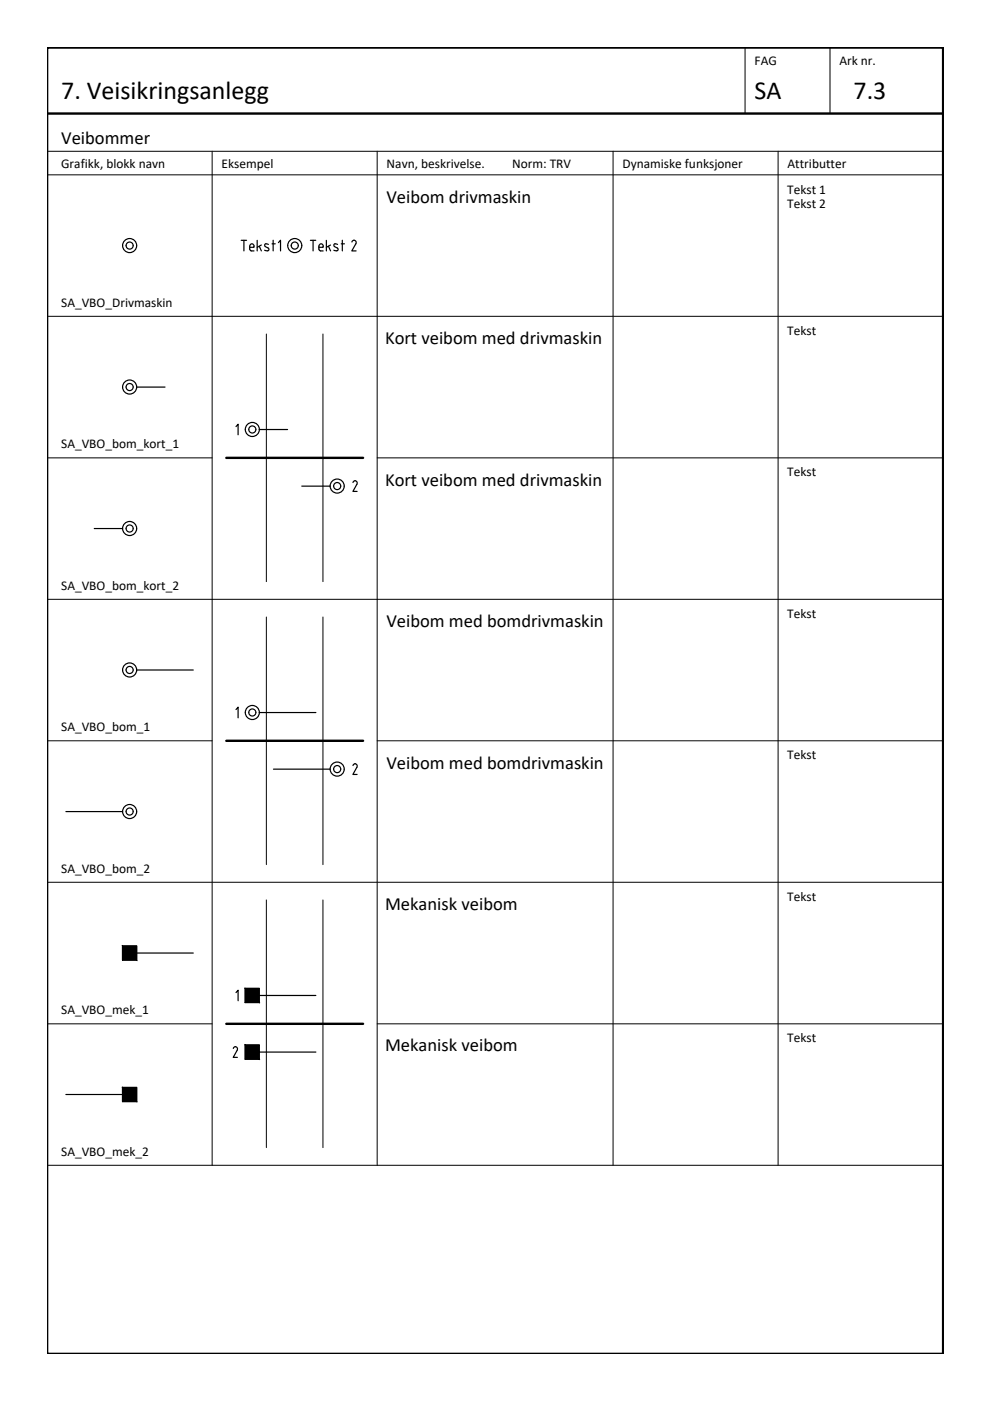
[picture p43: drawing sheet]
<svg xmlns="http://www.w3.org/2000/svg" width="210mm" height="297mm" viewBox="0 0 210 297" stroke-linecap="round" stroke-linejoin="round" font-family="sans-serif">
<defs><g id="words">
<g font-size="5.5">
<text x="13" y="21.1">7. Veisikringsanlegg</text>
<text x="160" y="21.1">SA</text>
<text x="181" y="21.1">7.3</text>
</g>
<g font-size="3.9">
<text x="13" y="30.6">Veibommer</text>
<text x="81.9" y="43">Veibom drivmaskin</text>
<text x="81.6" y="72.9">Kort veibom med drivmaskin</text>
<text x="81.6" y="102.9">Kort veibom med drivmaskin</text>
<text x="81.9" y="133">Veibom med bomdrivmaskin</text>
<text x="81.9" y="162.9">Veibom med bomdrivmaskin</text>
<text x="81.6" y="192.9">Mekanisk veibom</text>
<text x="81.6" y="222.9">Mekanisk veibom</text>
</g>
<g font-size="2.8">
<text x="160" y="13.9">FAG</text>
<text x="178" y="13.9">Ark nr.</text>
<text x="13" y="35.6">Grafikk, blokk navn</text>
<text x="47" y="35.6">Eksempel</text>
<text x="82" y="35.6">Navn, beskrivelse.</text>
<text x="108.6" y="35.6">Norm: TRV</text>
<text x="132" y="35.6">Dynamiske funksjoner</text>
<text x="167" y="35.6">Attributter</text>
<text x="166.9" y="41">Tekst 1</text>
<text x="166.9" y="44.2">Tekst 2</text>
<text x="13" y="65.1">SA_VBO_Drivmaskin</text>
<text x="166.9" y="71">Tekst</text>
<text x="13" y="95.1">SA_VBO_bom_kort_1</text>
<text x="166.9" y="101">Tekst</text>
<text x="13" y="125.1">SA_VBO_bom_kort_2</text>
<text x="166.9" y="131">Tekst</text>
<text x="13" y="155.1">SA_VBO_bom_1</text>
<text x="166.9" y="161">Tekst</text>
<text x="13" y="185.1">SA_VBO_bom_2</text>
<text x="166.9" y="191">Tekst</text>
<text x="13" y="215.1">SA_VBO_mek_1</text>
<text x="166.9" y="221">Tekst</text>
<text x="13" y="245.1">SA_VBO_mek_2</text>
</g>
</g></defs>
<!-- layer: RAMME -->
<path d="M10 10.1h190v276.9h-190zM10 24.1h189.9" fill="none" stroke="#000" stroke-width=".51"/>
<!-- layer: RAMME SYMBOLER -->
<g fill="none" stroke="#000" stroke-width=".21">
<path d="M158 10.1v14M176 10.1v14M10 32.1h189.9M10 37.1h189.9M45 32.1v215M80 32.1v215M130 32.1v215M165 32.1v215M10 67.1h189.9M10 97.1h35M80 97.1h119.9M10 127.1h189.9"/>
<path d="M10 157.1h35M80 157.1h119.9M10 187.1h189.9M10 217.1h35M80 217.1h119.9M10 247.1h189.9"/>
</g>
<!-- layer: SIG-Signaler -->
<g fill="none" stroke="#000" stroke-width=".25">
<path d="M29 82.1h6M55 91.1h6M20 112.1h6M64 103.1h6M29 142.1h12M55 151.1h12M14 172.1h12M58 163.1h12M26 200.6h3v3h-3zM27.5 202.1v.2h.2v-.5h-.5v.8h.8v-1h-1v1.2h1.2v-1.5h-1.5v1.8h1.8v-2h-2v2.2h2.2v-2.5h-2.5v2.5M29 202.1h12M52 209.6h3v3h-3z"/>
<path d="M53.5 211.1v.2h.2v-.5h-.5v.8h.8v-1h-1v1.2h1.2v-1.5h-1.5v1.8h1.8v-2h-2v2.2h2.2v-2.5h-2.5v2.5M55 211.1h12M14 232.1h12M26 230.6h3v3h-3zM27.5 232.1v.2h-.3v-.5h.5v.8h-.7v-1h1v1.2h-1.3v-1.5h1.5v1.8h-1.7v-2h2v2.2h-2.3v-2.5h2.5v2.5M52 221.6h3v3h-3zM53.5 223.1v.2h.2v-.5h-.5v.8h.8v-1h-1v1.2h1.2v-1.5h-1.5v1.8h1.8v-2h-2v2.2h2.2v-2.5h-2.5v2.5M55 223.1h12"/>
<circle cx="27.5" cy="52.1" r="1.49"/>
<circle cx="27.5" cy="52.1" r=".75"/>
<circle cx="62.5" cy="52.1" r="1.49"/>
<circle cx="62.5" cy="52.1" r=".75"/>
<circle cx="27.5" cy="82.1" r="1.49"/>
<circle cx="27.5" cy="82.1" r=".75"/>
<circle cx="53.5" cy="91.1" r="1.49"/>
<circle cx="53.5" cy="91.1" r=".75"/>
<circle cx="27.5" cy="112.1" r=".75"/>
<circle cx="27.5" cy="112.1" r="1.49"/>
<circle cx="71.5" cy="103.1" r="1.49"/>
<circle cx="71.5" cy="103.1" r=".75"/>
<circle cx="27.5" cy="142" r="1.49"/>
<circle cx="27.5" cy="142" r=".75"/>
<circle cx="53.5" cy="151.1" r="1.49"/>
<circle cx="53.5" cy="151.1" r=".75"/>
<circle cx="27.5" cy="172.1" r=".75"/>
<circle cx="27.5" cy="172.1" r="1.49"/>
<circle cx="71.5" cy="163.1" r="1.49"/>
<circle cx="71.5" cy="163.1" r=".75"/>
</g>
<g fill="#000" stroke="#000" stroke-width=".21">
<path d="M26 200.6l3 3v-3zM26 200.6l3 3h-3z"/>
<path d="M52 209.6l3 3v-3zM52 209.6l3 3h-3z"/>
<path d="M26 230.6l3 3v-3zM26 230.6l3 3h-3z"/>
<path d="M52 221.6l3 3v-3zM52 221.6l3 3h-3z"/>
</g>
<!-- layer: SIG-Underbygg -->
<path d="M56.5 70.8v52.5M68.5 70.8v52.5M56.5 130.8v52.5M68.5 130.8v52.5M56.5 190.8v52.5M68.5 190.8v52.5" fill="none" stroke="#000" stroke-width=".21"/>
<!-- layer: SIG-SPOR enlinje -->
<path d="M48 97.1h29M48 157.1h29M48 217.1h29" fill="none" stroke="#000" stroke-width=".51"/>
<!-- layer: SIG_ATT_Tekst25 -->
<g fill="none" stroke="#000" stroke-width=".25">
<path d="M51.1 51h1.2M51.7 51v2.2M52.9 52.4h.9a.49 .49 0 0 0-.3-.7 .49 .49 0 0 0-.6 .5l.1 .8 .3 .2M53.3 53.2h.5M54.5 51v2.2M55 52.2l.4 1M55.4 52l-.9 .4M56.9 51.8l-.7-.1-.1 .4 .8 .5 .1 .3a.58 .58 0 0 1-.9 .1M57.7 51.7h.7M57.9 50.9v2.3M59 51.4l.5-.5v2.3M65.8 51h1.2"/>
<path d="M66.4 51v2.2M67.6 52.2v.6M67.6 52.8l.4 .4M67.6 52.2a.46 .46 0 0 1 .5-.5 .46 .46 0 0 1 .4 .5v.2h-.9M67.9 53.2h.6M69.2 51v2.2M69.6 52.2l.5 1M70.1 52l-.9 .4M70.9 52.3l.6 .3M71.5 52.6l.2 .3a.58 .58 0 0 1-.9 .1M71.6 51.8l-.7-.1-.1 .4 .1 .1M72.3 51.7h.7"/>
<path d="M72.6 50.9v2.3M74.6 51.3a.47 .47 0 0 1 .7-.3 .47 .47 0 0 1 .2 .7l-.9 1.5h.9M50 90.5l.5-.6v2.3M74.8 102.3a.47 .47 0 0 1 .7-.3 .47 .47 0 0 1 .2 .7M75.6 102.7l-.8 1.5h.9M50 150.4l.5-.5v2.3M74.8 162.3a.47 .47 0 0 1 .7-.3 .47 .47 0 0 1 .2 .7l-.9 1.5h.9M50 210.4l.5-.5v2.3M49.5 222.3a.47 .47 0 0 1 .6-.3 .47 .47 0 0 1 .2 .7M50.3 222.7l-.9 1.5h.9"/>
</g>
<use href="#words"/>
</svg>
